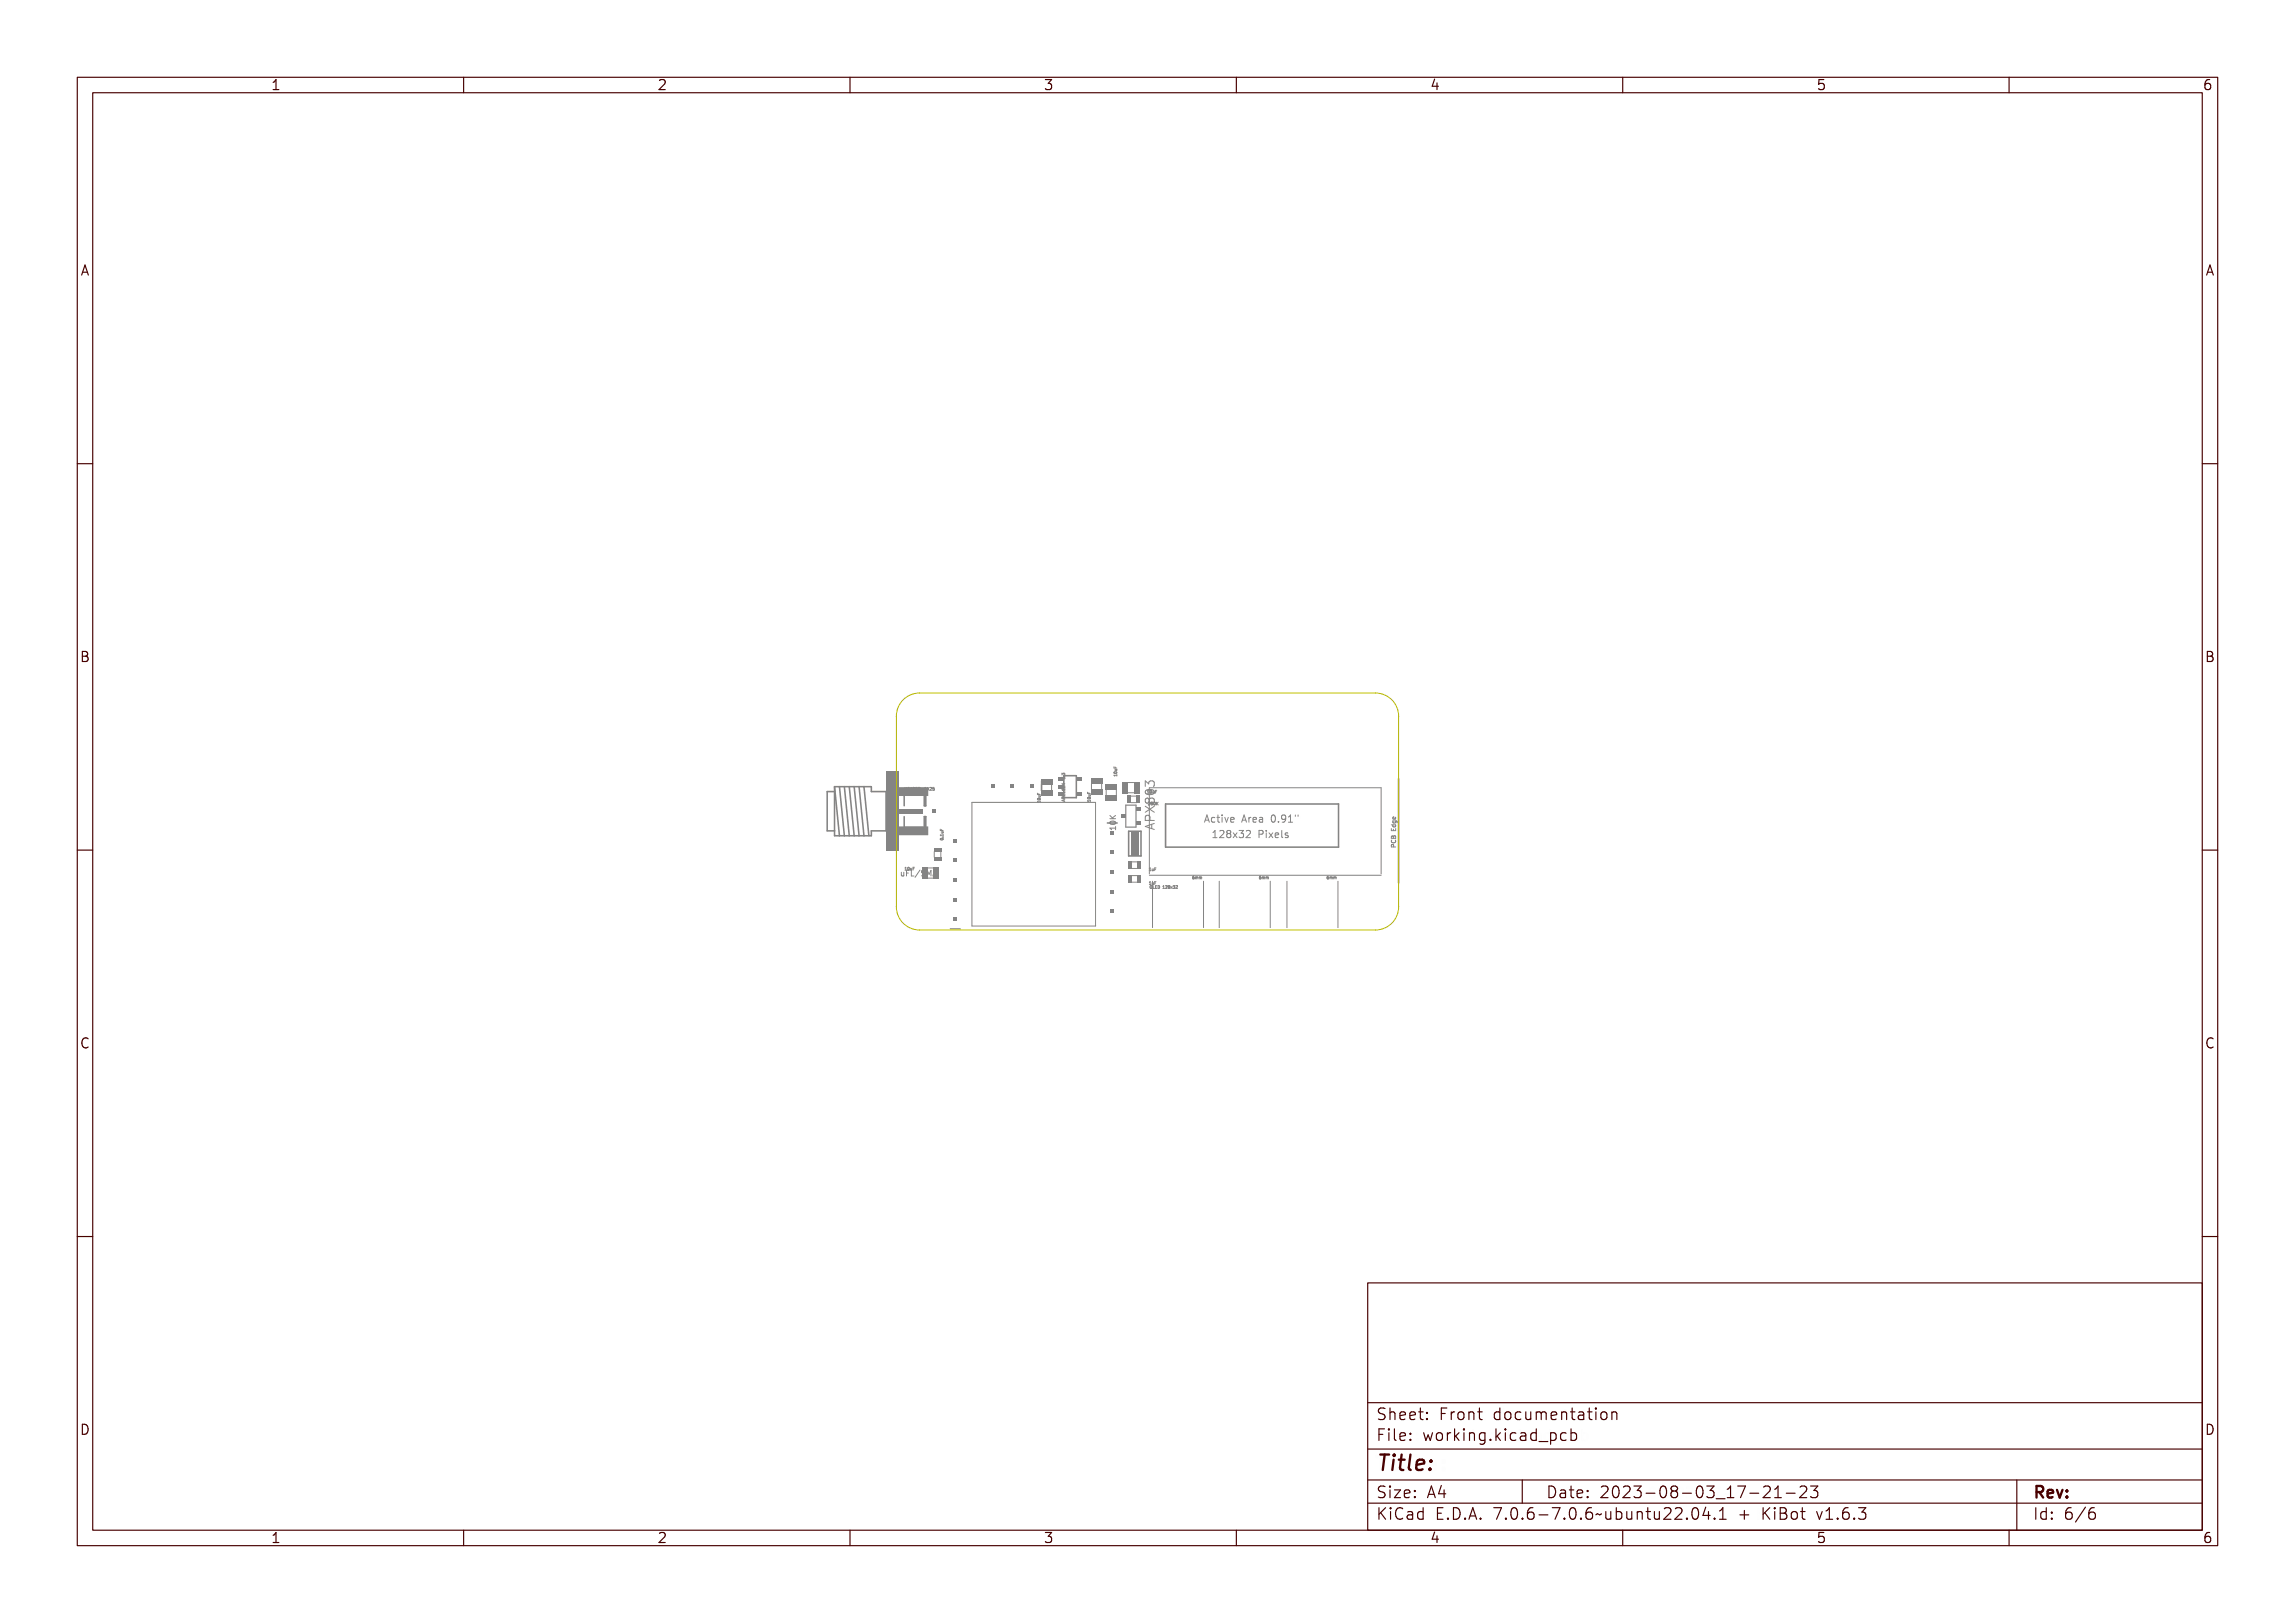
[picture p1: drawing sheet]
<svg xmlns="http://www.w3.org/2000/svg" width="297mm" height="210mm" viewBox="0 0 297 210" stroke-linecap="round" stroke-linejoin="round" font-family="sans-serif">
<defs><g id="words">
<text font-size="2.7" fill="#480000" x="178" y="190.3">Title:</text>
<g font-size="2" fill="#480000">
<text x="178" y="183.7">Sheet: Front documentation</text>
<text x="178" y="186.5">File: working.kicad_pcb</text>
<text x="178" y="193.9">Size: A4</text>
<text x="178" y="196.6">KiCad E.D.A. 7.0.6-7.0.6~ubuntu22.04.1 + KiBot v1.6.3</text>
<text x="200" y="193.9">Date: 2023-08-03_17-21-23</text>
<text x="263" y="196.6">Id: 6/6</text>
<text x="263" y="193.9">Rev:</text>
</g>
<g font-size="1.7" fill="#480000">
<text x="35" y="11.7">1</text>
<text x="85" y="11.7">2</text>
<text x="135" y="11.7">3</text>
<text x="185" y="11.7">4</text>
<text x="235" y="11.7">5</text>
<text x="285" y="11.7">6</text>
<text x="10.5" y="35.7">A</text>
<text x="285.5" y="35.7">A</text>
<text x="10.5" y="85.6">B</text>
<text x="285.5" y="85.6">B</text>
<text x="10.5" y="135.7">C</text>
<text x="285.5" y="135.7">C</text>
<text x="10.5" y="185.6">D</text>
<text x="285.5" y="185.6">D</text>
<text x="35" y="199.7">1</text>
<text x="85" y="199.7">2</text>
<text x="135" y="199.7">3</text>
<text x="185" y="199.7">4</text>
<text x="235" y="199.7">5</text>
<text x="285" y="199.7">6</text>
</g>
<g font-size="1.2" fill="#848484">
<text x="155.7" y="106.5">Active Area 0.91&quot;</text>
<text x="156.7" y="108.5">128x32 Pixels</text>
</g>
<text font-size="1" fill="#848484" x="117.2" y="113.3">uFL/SMA</text>
<g font-size=".5" fill="#848484">
<text x="144.6" y="100.5" transform="rotate(-90 144.6 100.5)">10uF</text>
<text x="117" y="102.3">HEADER-1X25</text>
<text x="134.7" y="104" transform="rotate(-90 134.7 104)">10uF</text>
<text x="141.1" y="103.8" transform="rotate(-90 141.1 103.8)">10uF</text>
<text x="148.4" y="102.7">10uF</text>
<text x="148.5" y="104.2">390K</text>
<text x="117.2" y="112.6">10uF</text>
<text x="148.6" y="112.7">1uF</text>
<text x="154.7" y="113.7">6mm</text>
<text x="163.4" y="113.7">6mm</text>
<text x="172.1" y="113.7">6mm</text>
<text x="148.6" y="114.5">1uF</text>
<text x="148.7" y="115">OLED 128x32</text>
</g>
</g></defs>
<g fill="none" stroke="#848484" stroke-width=".13">
<path d="M144.2 99.2v.2M144.2 99.4l.1 .1h.1v-.1v.1l.2 .1h-.4zM144.3 99.7h.3v.2h-.3l.2-.1zM116.6 112.9l.1 .4h.3M117 112.9v.4M117.1 101.9v.2h.1l.1-.2v.4l-.1-.2h-.1v.2zM117.3 112.2h.1l.1 .4h-.2l.1-.3zM117.3 112.8h.1v.4l.1 .1 .1-.1v-.4h.1v.5l-.1-.1a.17 .17 0 0 1-.2 .1 .17 .17 0 0 1-.1-.2zM117.4 101.9h.2l-.2 .1v.1h.2h-.2v.2h.2h-.2zM117.6 112.2a.16 .16 0 0 1 .2 .2 .16 .16 0 0 1-.2 .1zM117.7 112.3v.2zM117.7 101.9l.2 .4-.1-.1-.2 .1z"/>
<path d="M117.7 102l.1 .2h-.1zM117.9 112.3l.1 .2 .1-.2v.3h-.2zM117.9 112.6h.4v.1h-.3v.2h.3v.1h-.3v.3h-.1zM117.9 101.9a.18 .18 0 0 1 .3 .2 .18 .18 0 0 1-.3 .2zM118 102a.14 .14 0 0 1 .1 .1 .14 .14 0 0 1-.1 .2zM118.2 112.2h.2l-.2 .1v.1h.2h-.2v.2zM118.2 101.9h.2l-.1 .1v.1h.1h-.1v.2h.1h-.2zM118.5 112.6h.1v.6h.3v.1h-.4zM118.5 101.9l.2 .1v.1l.1 .2-.2-.2-.1 .2zM118.6 102l.1 .1h-.1zM118.9 102.1l.1 .1zM119.1 102l.1-.1 .1 .4h-.2l.1-.3z"/>
<path d="M119.4 101.9l.1 .2 .1-.2-.1 .2 .1 .2-.1-.2-.1 .2 .1-.2zM119.4 112.6h.1l-.4 .8h-.1zM119.7 102a.16 .16 0 0 1 .2 .1 .16 .16 0 0 1-.2 .2h.2h-.2l.1-.3zM119.7 112.7l.2-.1h.2l-.1 .1a.14 .14 0 0 0-.2 0 .14 .14 0 0 0 .1 .2 .22 .22 0 0 1 .1 .4 .22 .22 0 0 1-.3-.1 .17 .17 0 0 0 .2 0 .17 .17 0 0 0 .1-.2 .17 .17 0 0 0-.3 0l-.1-.2zM120 101.9h.2l-.2 .2a.12 .12 0 0 1 .2 0 .12 .12 0 0 1-.1 .2 .12 .12 0 0 1-.1-.1h.1l-.1-.1zM120.2 112.6h.1l.2 .4 .1-.4h.1v.7h-.1v-.6l-.1 .4-.2-.4v.6h-.1zM120.4 101.9h.1l.1 .1-.3 .3h.3M120.9 101.9h-.2v.2l.2-.1v.2h-.2M121 112.6h.1l.2 .7h-.1v-.2h-.3v.2h-.1zM121 112.7l.1 .4h-.2zM121.7 107.3v.2h.4M121.7 108.5v.1"/>
<path d="M121.7 108.6h.1M121.7 108.5a.17 .17 0 0 1 .2-.1 .17 .17 0 0 1 .1 .2h-.3M121.7 108.5h.1M121.7 108l.4-.1v.2h-.3zM121.7 107.3l.1 .2h.1v-.1v.1l.2 .1h-.4zM121.8 108.6a.17 .17 0 0 1 .2-.1 .17 .17 0 0 1 .1 .2h-.3zM121.8 108.6h.3l-.2 .1zM121.8 107.6h.3M121.8 107.7h.3v.1l-.3 .1 .3-.1zM121.9 107.3v.2M122 107.6v.1M122 108.3l.1 .1z"/>
<path d="M122 107.7v.1h-.2M122.1 108.3h.1M122.1 107.9v.3M122.1 108.3h-.1M122.1 108.1h-.4l.1 .1M125.8 103.8h16v16h-16zM134.3 102.6v.2M134.3 103.8l.4-.1v.2l-.3-.1-.1 .1zM134.3 102.8l.1 .2h.1v-.2v.2h.2h-.4zM134.3 103.5a.17 .17 0 0 1 .2-.1 .17 .17 0 0 1 .1 .2h-.2zM134.4 103.5h.2l-.2 .1zM134.4 103.1h.3v.2h-.3l.2-.1z"/>
<path d="M137.4 100.3v-.2l.2 .1v-.1h.2v.2M137.4 100.8v-.2l.2 .1v-.1h.2v.2M137.4 101.6h.4M137.4 101.4l.2 .2M137.5 103.6l.3-.1v.1v.2zM137.5 102.7l.3-.1v.2h-.3zM137.5 102.4l.3-.1v.2h-.3zM137.5 101.7l.1 .2 .2-.2-.1 .2 .1 .1h-.3l.1-.1zM137.5 103l.1-.1 .2 .2v-.2v.2l-.2-.1-.1 .1zM137.5 102.1h.1l.2 .1v-.1v.2l-.2-.2-.1 .2zM137.5 101.2h.3v.2l-.1-.2v.1l-.1-.1-.1 .2zM137.5 100.6h.3v.2l-.1-.2v.2l-.1-.1-.1 .1z"/>
<path d="M137.5 103.2h.1l.1 .2h.1h-.3zM137.5 103.6h.2v.1zM137.5 103.3h.1l.1 .1h-.2zM137.6 103.3v-.1h-.1l-.1 .1h.4M137.7 100.9v.3M137.7 101.5v.1zM137.7 103.5v.2M137.8 101h.1M137.8 100.4h.1M137.8 103.5l-.4 .1 .4 .1M137.8 101.7v.3l-.3-.3-.1 .1 .1 .1M137.8 102.8v.2l-.3-.2-.1 .1 .1 .1"/>
<path d="M137.8 102.1v.2M137.8 102.4v.2M137.8 102.5h-.4l.1 .1M137.8 102.2h-.4l.1 .1M137.8 101.4l-.2 .1M140.7 102.5v.2M140.8 103.6h.3v.2l-.3-.1v.1zM140.8 102.7v.1h.1l.1-.1v.1l.1 .1h-.3zM140.8 103.3a.17 .17 0 0 1 .2 0 .17 .17 0 0 1 .1 .2h-.3zM140.8 103.4h.3l-.2 .1zM140.9 103h.2v.2h-.2l.2-.1zM143.6 105.9h.8"/>
<path d="M143.6 105.5l.5 .4M143.7 106.3a.35 .35 0 0 1 .4-.1 .35 .35 0 0 1 .2 .4 .36 .36 0 0 1-.4 .1 .36 .36 0 0 1-.2-.3zM143.8 107.2h.6v-.2h.1v.4h-.1v-.1h-.6l.1 .1h-.1zM143.8 105.8l.2 .3 .5-.3v.1l-.4 .2 .4 .1v.1h-.7v-.1h.3l-.3-.3zM143.8 106.6a.32 .32 0 0 1 .6 .1 .32 .32 0 0 1-.6-.1zM143.8 106.5l.3-.1a.29 .29 0 0 1 .4 .3 .41 .41 0 0 1-.4 .2 .41 .41 0 0 1-.4-.2zM144.2 100.3h.4v.2l-.3-.1-.1 .1zM144.2 100a.17 .17 0 0 1 .2 0 .17 .17 0 0 1 .1 .2h-.2zM144.3 100.1h.2h-.2zM144.4 106.9v.5M144.4 107.2h-.8l.2 .2M144.4 105.5l-.5 .3"/>
<path d="M148.2 101.8v-.8l.5 .4 .1-.3h.5l.1 .2v.3l-.1 .2M148.2 104.3l1.2 .8M148.3 102.3l-.1 .1 .1 .3M148.4 106.9l1.1-.3v.2h-.3v.4l.3 .1v.2l-1.1-.4zM148.4 104.7l.5 .4 .6-.4v.2l-.5 .3 .5 .3v.1l-.6-.4-.5 .4v-.2l.4-.2-.4-.3zM148.4 102.3h.2v.4h-.1v-.3zM148.5 104l.3-.1 .1 .2a.33 .33 0 0 1 .5-.1 .33 .33 0 0 1 0 .5 .33 .33 0 0 1-.5-.1 .32 .32 0 0 1-.5 .1 .32 .32 0 0 1 .1-.5zM148.5 102.1l.3-.1 .1 .2a.35 .35 0 0 1 .5-.1 .35 .35 0 0 1 .1 .5v.1h-.2a.27 .27 0 0 0 .1-.4 .27 .27 0 0 0-.4 0v.2h-.1a.22 .22 0 0 0-.1-.3 .22 .22 0 0 0-.3 0 .22 .22 0 0 0 0 .3l.1 .2h-.2v-.3zM148.5 105.8a.38 .38 0 0 1 .5 0 .38 .38 0 0 1 .1 .5h.4v.1h-1.1zM148.5 103a.71 .71 0 0 1 1.1 .3 .66 .66 0 0 1-.6 .4 .66 .66 0 0 1-.6-.4zM148.5 103.2l.5-.1a.36 .36 0 0 1 .4 .2 .62 .62 0 0 1-.9 0zM148.5 107l.6-.1v.3z"/>
<path d="M148.6 103.9h.2l-.1 .3h-.2l.2-.1-.1-.1 .1-.1zM148.6 105.9h.3v.4h-.4zM148.7 112.4h.1l.1 .3h-.2l.1-.3zM148.7 114.2l.1-.1 .1 .4h-.2l.1-.3zM148.7 103.5l-.2-.2-.2 .1-.1 .3 .2 .2M148.7 103.5l.1-.2h.4l.2 .2v.2M148.7 103.5v.2M148.8 102.3a.16 .16 0 0 1 .1 .2 .16 .16 0 0 1-.2 .1zM148.8 102.4h.1l-.1 .2zM148.8 114.7a.16 .16 0 0 1 .2 .1 .16 .16 0 0 1-.2 .2zM148.8 106.2v-.6l-.2-.1h-.3l-.1 .2v.5h1.2M148.9 114.7v.1v.2z"/>
<path d="M148.9 103.9a.17 .17 0 0 1 .2 .1 .17 .17 0 0 1-.2 .2l.1-.1a.12 .12 0 0 1-.2-.1 .12 .12 0 0 1 .1-.1zM149 112.4l.1 .3 .1-.3v.3h-.2zM149 114.2l.1 .3 .1-.3v.3h-.2zM149 102.4l.1 .2 .1-.2v.3h-.2zM149 106.7v.5M149.1 114.7v.3h.2h-.2zM149.2 103.9a.16 .16 0 0 1 .2 .1 .16 .16 0 0 1-.2 .2zM149.2 103.9l.1 .1-.1 .2zM149.3 112.4h.2h-.2v.1h.2h-.2v.2zM149.3 114.1h.2l-.2 .1v.1h.2h-.2v.2zM149.3 102.3h.2l-.1 .1v.1h.1h-.1v.2zM149.4 114.7h.2h-.2v.1h.2h-.2v.2h.2h-.2z"/>
<path d="M149.4 106.5l-1.2 .4 1.2 .4M149.4 104.3l-1.2 .8M149.4 103.9l.1 .1 .2-.1-.2 .1 .2 .2-.2-.2-.1 .2zM149.5 102.3h.2M149.6 114.7a.18 .18 0 0 1 .3 .1 .18 .18 0 0 1-.3 .2zM149.7 114.7a.14 .14 0 0 1 .1 .1 .14 .14 0 0 1-.1 .2zM149.7 103.9l.2 .3M149.9 103.8l-.2 .2M150.3 114.7h.1l.1 .3h-.2v-.3zM150.5 114.7a.16 .16 0 0 1 .2 .1 .16 .16 0 0 1-.1 .2h.1h-.2l.2-.3zM150.8 114.7h.2a.2 .2 0 0 1-.2 .3zM151.1 114.7l.1 .1 .1-.1-.1 .2 .1 .1-.1-.1-.1 .1 .1-.1z"/>
<path d="M151.4 114.7h.2l-.1 .3h-.1l.2-.1-.1-.1 .1-.1zM151.7 114.7a.16 .16 0 0 1 .2 .1 .16 .16 0 0 1-.2 .2h.2h-.2l.2-.3zM152.2 114.6h.1M152.2 114.6h.1l.1 .1-.2 .3h.2M154.3 113.5h.2v.2h-.1zM154.4 113.5l-.1 .1M154.5 113.4l-.2 .1M154.8 113.4h.2l-.1 .1a.11 .11 0 0 1 .1 .1 .11 .11 0 0 1-.1 .1 .11 .11 0 0 1-.1-.1zM155.1 113.4l.2 .1v.2l-.1-.2v.2l-.1-.2v.2zM155.4 113.4l.2 .1v.2l-.1-.2v.2l-.1-.2v.2zM156 105.6h.2l.3 .9h-.2v-.2h-.3l-.1 .2h-.1zM156.1 105.7l.1 .5h-.2z"/>
<path d="M156.7 105.9l.3-.1 .1 .1v.1a.25 .25 0 0 0-.3 0 .25 .25 0 0 0 0 .3 .25 .25 0 0 0 .3 .1v.1a.36 .36 0 0 1-.4-.1 .36 .36 0 0 1 0-.5zM156.9 107.6h.3v.8h.2v.1h-.5v-.1h.2v-.7l-.2 .1zM157.5 105.6h.1v.2h.3v.1h-.3v.4l.3 .1v.1h-.3l-.1-.1v-.5h-.2v-.1h.2zM157.6 107.6a.33 .33 0 0 1 .5 .1 .33 .33 0 0 1-.2 .5l-.2 .2h.4v.1h-.5l.2-.3a.25 .25 0 0 0 .2-.3 .25 .25 0 0 0-.2-.2l-.2 .1zM158.1 105.8h.3v.6h.3v.1h-.6v-.1h.2v-.5h-.2zM158.3 105.6h.1v.1h-.1zM158.4 107.6a.26 .26 0 0 1 .4 0 .26 .26 0 0 1-.1 .4 .26 .26 0 0 1 .1 .4 .26 .26 0 0 1-.4 0 .26 .26 0 0 1 .1-.4l-.2-.1zM158.8 105.8h.1l.2 .6 .2-.6h.1l-.2 .7h-.2zM159.1 107.8h.1l.2 .3 .1-.3h.2l-.3 .4 .3 .3h-.1l-.2-.3-.2 .3h-.2l.3-.3zM159.6 105.9l.1-.1a.3 .3 0 0 1 .4 .1 .3 .3 0 0 1 .1 .3h-.5a.26 .26 0 0 0 .1 .2 .26 .26 0 0 0 .3 0 .31 .31 0 0 1-.3 .1 .31 .31 0 0 1-.2-.3zM159.7 106l.2-.1 .1 .2h-.3zM159.8 107.6a.27 .27 0 0 1 .5 0 .27 .27 0 0 1-.1 .4 .29 .29 0 0 1 .1 .5 .29 .29 0 0 1-.4 0l-.1-.1a.22 .22 0 0 0 .3 0 .22 .22 0 0 0 .1-.3h-.2v-.1h.1a.18 .18 0 0 0 .1-.3 .18 .18 0 0 0-.3 0h-.1z"/>
<path d="M160.6 107.6a.33 .33 0 0 1 .5 .1 .33 .33 0 0 1-.2 .5l-.2 .2h.4v.1h-.5l.2-.3a.25 .25 0 0 0 .2-.3 .25 .25 0 0 0-.2-.2l-.2 .1zM161.3 105.6h.1l.3 .9h-.1l-.1-.2h-.3l-.1 .2h-.1zM161.4 105.7l.1 .5h-.3zM162 105.8h.1v.2v-.1a.18 .18 0 0 1 .2-.1 .18 .18 0 0 1 .1 .2 .22 .22 0 0 0-.2-.1 .22 .22 0 0 0-.1 .3v.3h-.1zM162.1 107.6a.46 .46 0 0 1 .6 .2v.1a.31 .31 0 0 1-.5 .2v.4h-.1zM162.2 107.7h.2a.17 .17 0 0 1 .2 .2 .17 .17 0 0 1-.2 .1h-.2zM162.6 105.9l.1-.1a.3 .3 0 0 1 .4 .1 .3 .3 0 0 1 .1 .3h-.5a.26 .26 0 0 0 .1 .2 .26 .26 0 0 0 .3 0 .31 .31 0 0 1-.3 .1 .31 .31 0 0 1-.2-.3zM162.7 106l.2-.1 .1 .2h-.3zM162.9 107.8h.3v.6h.2v.1h-.6v-.1h.3v-.5h-.2zM163 113.5v.2h.2v-.2M163 113.5v.1M163.1 107.6h.1v.1h-.1z"/>
<path d="M163.2 113.4l-.2 .1M163.2 113.5h-.2M163.2 113.5h.1M163.4 105.9l.1-.1a.27 .27 0 0 1 .4 .3v.4h-.1v-.1a.24 .24 0 0 1-.3 .1 .24 .24 0 0 1-.2-.3 .24 .24 0 0 1 .3-.1h.2a.22 .22 0 0 0-.2-.2 .22 .22 0 0 0-.2 .1zM163.5 113.4h.1l-.1 .1a.11 .11 0 0 1 .1 .1 .11 .11 0 0 1 0 .1 .11 .11 0 0 1-.2-.1zM163.5 106.2h.3a.19 .19 0 0 1-.1 .2 .19 .19 0 0 1-.3 0zM163.6 107.8h.1l.2 .3 .1-.3h.2l-.3 .4 .3 .3h-.1l-.2-.3-.2 .3h-.2l.3-.3zM163.7 113.4l.2 .1v.2v-.2l-.1 .2v-.2l-.1 .2zM164 113.4l.2 .1v.2v-.2l-.1 .2v-.2l-.1 .2zM164.4 107.9l.1-.1a.3 .3 0 0 1 .3 .1 .3 .3 0 0 1 .1 .3h-.5a.26 .26 0 0 0 .2 .2 .26 .26 0 0 0 .3 0 .31 .31 0 0 1-.4 .1 .31 .31 0 0 1-.2-.3zM164.5 108l.2-.1 .1 .2h-.4zM164.9 105.7a.26 .26 0 0 1 .4 0l.1 .4a.36 .36 0 0 1-.3 .4l-.2-.1-.1-.1z"/>
<path d="M165 105.7h.1a.5 .5 0 0 1 0 .7l-.2-.2zM165.1 107.6h.3v.7l.2 .1v.1l-.3-.1v-.8h-.2zM165.8 106.3h.1v.2h-.1zM165.9 107.9l.3-.1 .1 .1a.16 .16 0 0 0-.2 0 .16 .16 0 0 0-.1 .2 .24 .24 0 0 1 .3 .1 .24 .24 0 0 1-.2 .3h-.2v-.1a.16 .16 0 0 0 .2 0 .16 .16 0 0 0 .1-.2 .26 .26 0 0 1-.3-.1 .26 .26 0 0 1 0-.2zM166.4 105.7a.3 .3 0 0 1 .3-.1 .3 .3 0 0 1 .2 .2 .43 .43 0 0 1 0 .5 .43 .43 0 0 1-.4 .2l-.1-.1a.27 .27 0 0 0 .3 0 .27 .27 0 0 0 .1-.3 .29 .29 0 0 1-.5 0 .29 .29 0 0 1 .1-.4zM167.1 105.6h.4v.8h.1v.1h-.5v-.1h.2v-.7l-.2 .1zM167.9 105.6h.1v.3h-.1zM168.2 105.6h.1v.3h-.1zM171.8 113.5l-.1 .1M171.8 113.5h.1M171.9 113.4l-.1 .1v.2h.1v-.2M171.9 113.5h.1"/>
<path d="M172.2 113.4h.2l-.1 .1a.11 .11 0 0 1 .1 .1 .11 .11 0 0 1-.1 .1 .11 .11 0 0 1-.1-.1zM172.5 113.4l.2 .1v.2l-.1-.2v.2l-.1-.2v.2zM172.8 113.4l.2 .1v.2l-.1-.2v.2l-.1-.2v.2zM180.1 107.2v.3h.5v-.3M180.1 106.7h.5M180.1 108.2h.1l.1 .1 .2-.2 .1 .2v.2h-.5zM180.1 108.7a.25 .25 0 0 0 .2 .4 .25 .25 0 0 0 .3-.4M180.1 107.1h.6l-.1 .1a.18 .18 0 0 1-.1 .3 .18 .18 0 0 1-.2-.3zM180.1 107.6l.1 .2h.2v-.2v.2h.2l.1-.2v.3h-.6zM180.2 108.9a.19 .19 0 0 0 .2 .3 .19 .19 0 0 0 .2-.3h.1a.26 .26 0 0 1-.3 .4 .26 .26 0 0 1-.2-.4zM180.2 108.5h.1l.1 .1 .2-.1 .1 .3h-.6zM180.2 109.4h.2l.1 .2h.2v.1h-.6z"/>
<path d="M180.2 108.6h.1l.1 .1h-.2zM180.2 109.4h.2v.2h-.2zM180.2 106.2h.5l.1 .1v.2M180.3 106.2l-.1 .2 .2 .1 .2-.1v-.2M180.3 106.7l-.1 .2 .2 .1 .2-.1v-.2M180.3 106.7h.4a.15 .15 0 0 1 .2 .1 .15 .15 0 0 1-.1 .2v-.2l-.2-.1a.17 .17 0 0 1-.1 .3 .18 .18 0 0 1-.2-.3zM180.3 106.3l.2-.1v.3l.1-.1v-.2a.21 .21 0 0 1 0 .3 .21 .21 0 0 1-.2 0 .21 .21 0 0 1-.1-.2zM180.3 107.3v.2M180.3 108.3v.2M180.3 107.3a.15 .15 0 0 1 .2-.1 .15 .15 0 0 1 .1 .2h-.2zM180.4 109.6l-.1-.3h-.2v.3h.5M180.4 106.3v.2l-.1-.1z"/>
<path d="M180.4 106.8h.2a.13 .13 0 0 1-.1 .1 .13 .13 0 0 1-.1-.1zM180.5 108.5h.1v.2h-.2zM180.6 105.7l-.1 .3h-.2v-.3h.1v.3"/>
<circle cx="117.7" cy="112.4" r=".03"/>
<circle cx="121.9" cy="108.6" r=".03"/>
<circle cx="134.5" cy="103.5" r=".03"/>
<circle cx="141" cy="103.4" r=".03"/>
<circle cx="144.1" cy="106.7" r=".06"/>
<circle cx="144.4" cy="100.1" r=".03"/>
<circle cx="148.7" cy="104.2" r=".19"/>
<circle cx="148.8" cy="102.5" r=".03"/>
<circle cx="148.9" cy="104" r=".08"/>
<circle cx="149" cy="103.3" r=".1"/>
<circle cx="149.2" cy="104.2" r=".22"/>
<circle cx="149.2" cy="104" r=".03"/>
<circle cx="150.9" cy="114.9" r=".07"/>
<circle cx="150.9" cy="114.7" r=".06"/>
<circle cx="154.9" cy="113.6" r=".08"/>
<circle cx="158.6" cy="107.8" r=".16"/>
<circle cx="158.6" cy="108.3" r=".18"/>
<circle cx="163.5" cy="113.6" r=".08"/>
<circle cx="165.1" cy="106" r=".08"/>
<circle cx="166.6" cy="105.9" r=".2"/>
<circle cx="172.3" cy="113.6" r=".08"/>
</g>
<g fill="none" stroke="#848484" stroke-width=".2">
<path d="M108 102.4h-1v5.1h1M108 101.8h4.8v.6h1.9v5.1h-1.9v.6h-4.8zM108 101.8l.6 6.3M108.6 101.8l.7 6.3M109.3 101.8l.6 6.3M109.9 101.8l.6 6.3M110.5 101.8l.7 6.3M111.2 101.8l.6 6.3M111.8 101.8l.6 6.3M117 105.7v1.4h2.8v-1.4h-.2v1.4M119.6 102.9v1.4h.2v-1.4h-2.8v1.4M119.7 103v1.3"/>
<path d="M119.7 105.7v1.3"/>
</g>
<g fill="#848484">
<path d="M116.3 104.6h3.1v.7h-3.1z" fill-rule="evenodd"/>
<path d="M114.7 99.8h1.6v10.3h-1.6z" fill-rule="evenodd"/>
<path d="M114.7 101.9h5.4v1.1h-3.8v3.9h3.8v1.2h-5.4z" fill-rule="evenodd"/>
</g>
<path d="M123 120.2h1.3" fill="none" stroke="#848484" stroke-width=".2"/>
<g fill="#848484">
<path d="M123.4 118.7h.5v.5h-.5z" fill-rule="evenodd"/>
<path d="M123.4 116.1h.5v.6h-.5z" fill-rule="evenodd"/>
<path d="M123.4 113.6h.5v.5h-.5z" fill-rule="evenodd"/>
<path d="M123.4 111.1h.5v.5h-.5z" fill-rule="evenodd"/>
<path d="M123.4 108.5h.5v.5h-.5z" fill-rule="evenodd"/>
</g>
<path d="M145.7 104.2h1.3v2.8h-1.3z" fill="none" stroke="#848484" stroke-width=".15"/>
<g fill="#848484">
<path d="M147.1 106.3h.5v.5h-.5z" fill-rule="evenodd"/>
<path d="M145.1 105.4h.5v.4h-.5z" fill-rule="evenodd"/>
<path d="M147.1 104.4h.5v.5h-.5z" fill-rule="evenodd"/>
</g>
<path d="M146.4 103h.7M146.4 103.9h.7M149.2 114v6M155.7 114v6" fill="none" stroke="#848484" stroke-width=".13"/>
<g fill="#848484">
<path d="M145.9 103h.5v.9h-.5z" fill-rule="evenodd"/>
<path d="M147.1 103h.5v.9h-.5z" fill-rule="evenodd"/>
</g>
<path d="M143.2 102.2v.7M144.5 102.2v.7" fill="none" stroke="#848484" stroke-width=".13"/>
<g fill="#848484">
<path d="M143.1 102.9h1.4v.7h-1.4z" fill-rule="evenodd"/>
<path d="M143.1 101.4h1.4v.8h-1.4z" fill-rule="evenodd"/>
</g>
<path d="M143.3 106.5h1.3" fill="none" stroke="#848484" stroke-width=".2"/>
<g fill="#848484">
<path d="M143.7 107.5h.5v.5h-.5z" fill-rule="evenodd"/>
<path d="M143.7 110h.5v.6h-.5z" fill-rule="evenodd"/>
<path d="M143.7 112.6h.5v.5h-.5z" fill-rule="evenodd"/>
<path d="M143.7 115.1h.5v.5h-.5z" fill-rule="evenodd"/>
<path d="M143.7 117.7h.5v.5h-.5z" fill-rule="evenodd"/>
</g>
<path d="M146.5 111.5h.7M146.5 112.4h.7" fill="none" stroke="#848484" stroke-width=".13"/>
<g fill="#848484">
<path d="M146 111.5h.5v.9h-.5z" fill-rule="evenodd"/>
<path d="M147.2 111.5h.5v.9h-.5z" fill-rule="evenodd"/>
</g>
<path d="M141.2 101.4v.8M142.6 101.4v.8" fill="none" stroke="#848484" stroke-width=".13"/>
<g fill="#848484">
<path d="M141.2 100.7h1.4v.7h-1.4z" fill-rule="evenodd"/>
<path d="M141.2 102.1h1.4v.8h-1.4z" fill-rule="evenodd"/>
<path d="M120.6 104.7h.5v.5h-.5z" fill-rule="evenodd"/>
</g>
<path d="M146.1 107.6h1.6v3.2h-1.6z" fill="none" stroke="#848484" stroke-width=".2"/>
<path d="M146.4 107.6h1v3.1h-1z" fill-rule="evenodd" fill="#848484"/>
<path d="M134.8 101.6v.7M136.1 101.5v.8" fill="none" stroke="#848484" stroke-width=".13"/>
<g fill="#848484">
<path d="M134.7 100.8h1.5v.8h-1.5z" fill-rule="evenodd"/>
<path d="M134.7 102.3h1.5v.7h-1.5z" fill-rule="evenodd"/>
</g>
<path d="M166.5 114v6M173.1 114v6" fill="none" stroke="#848484" stroke-width=".13"/>
<path d="M134.8 101v1.3" fill="none" stroke="#848484" stroke-width=".2"/>
<g fill="#848484">
<path d="M133.3 101.4h.5v.5h-.5z" fill-rule="evenodd"/>
<path d="M130.7 101.4h.5v.5h-.5z" fill-rule="evenodd"/>
<path d="M128.2 101.4h.5v.5h-.5z" fill-rule="evenodd"/>
</g>
<path d="M146.5 113.3h.7M146.5 114.1h.7" fill="none" stroke="#848484" stroke-width=".13"/>
<g fill="#848484">
<path d="M146 113.2h.5v1h-.5z" fill-rule="evenodd"/>
<path d="M147.2 113.2h.5v1h-.5z" fill-rule="evenodd"/>
</g>
<path d="M146 101.3h.7M146 102.6h.7" fill="none" stroke="#848484" stroke-width=".13"/>
<g fill="#848484">
<path d="M145.3 101.2h.7v1.4h-.7z" fill-rule="evenodd"/>
<path d="M146.7 101.2h.8v1.4h-.8z" fill-rule="evenodd"/>
<path d="M120.8 112.2h.7v1.5h-.7z" fill-rule="evenodd"/>
<path d="M119.3 112.2h.8v1.5h-.8z" fill-rule="evenodd"/>
</g>
<path d="M148.7 113.1v-11.2h30v11.2M148.7 113.3h30M157.8 114v6M164.4 114v6" fill="none" stroke="#848484" stroke-width=".13"/>
<path d="M137.7 100.4h1.6v2.8h-1.6zM150.8 104h22.4v5.6h-22.4zM181 100.8v13.5" fill="none" stroke="#848484" stroke-width=".2"/>
<g fill="#848484">
<path d="M139.3 100.6h.7v.5h-.7z" fill-rule="evenodd"/>
<path d="M137 100.6h.6v.5h-.6z" fill-rule="evenodd"/>
<path d="M137 101.5h.6v.5h-.6z" fill-rule="evenodd"/>
<path d="M139.3 102.5h.7v.5h-.7z" fill-rule="evenodd"/>
<path d="M137 102.5h.6v.5h-.6z" fill-rule="evenodd"/>
</g>
<path d="M120.9 110.2v.7M121.8 110.2v.7" fill="none" stroke="#848484" stroke-width=".13"/>
<g fill="#848484">
<path d="M120.9 110.9h.9v.5h-.9z" fill-rule="evenodd"/>
<path d="M120.9 109.7h.9v.5h-.9z" fill-rule="evenodd"/>
</g>
<path d="M117.1 90.3l.6-.3 .6-.2 .7-.1h59a3 3 0 0 1 3 3v24.6a3 3 0 0 1-3 3h-59a3 3 0 0 1-3-3v-24.6a2.99 2.99 0 0 1 1.1-2.4z" fill="none" stroke="#c2c200" stroke-width=".13"/>
<g fill="none" stroke="#480000" stroke-width=".15">
<path d="M10 10h277v190h-277zM12 12h273v186h-273zM60 10v2M110 10v2M160 10v2M210 10v2M260 10v2M10 60h2M285 60h2M10 110h2M285 110h2M10 160h2"/>
<path d="M285 160h2M177 166h108v32h-108zM60 198v2M110 198v2M160 198v2M177 181.5h108M177 187.5h108M177 191.5h108M177 194.5h108M178.1 195.2h.2v.6l.6-.6h.3l-.6 .6 .6 .8h-.2l-.5-.7-.2 .2v.5h-.2zM178.2 185h.9v.2h-.7v.4h.6v.2h-.6v.7h-.2zM178.3 182.4l.5-.1h.2v.2a.34 .34 0 0 0-.4-.1 .34 .34 0 0 0-.2 .4 .62 .62 0 0 1 .6 .7 .71 .71 0 0 1-.8 .2v-.2a.4 .4 0 0 0 .4 .1 .4 .4 0 0 0 .3-.3l-.4-.2a.4 .4 0 0 1-.3-.3 .4 .4 0 0 1 .1-.4z"/>
<path d="M178.3 192.5l.5-.1h.2v.2a.34 .34 0 0 0-.4-.1 .34 .34 0 0 0-.2 .4 .62 .62 0 0 1 .6 .7 .71 .71 0 0 1-.8 .2v-.2a.4 .4 0 0 0 .4 .1 .4 .4 0 0 0 .3-.3l-.4-.2a.4 .4 0 0 1-.3-.3 .4 .4 0 0 1 .1-.4zM179.4 182.2h.2v.6a.35 .35 0 0 1 .4-.1 .35 .35 0 0 1 .2 .4v.6h-.2v-.8l-.2-.1a.28 .28 0 0 0-.2 .3v.6h-.2zM179.5 185.4h.4v.9h.4v.2h-.9v-.2h.3v-.8h-.2zM179.5 192.8h.4v.9h.4v.1h-.9v-.1h.3v-.8h-.2zM179.5 195.6h.4v.9h.4v.1h-.9v-.1h.3v-.8h-.2zM179.7 184.9h.2v.3h-.2zM179.7 192.3h.2v.3h-.2zM179.7 195.1h.2v.3h-.2zM180.6 184.9h.4v1.3l.1 .1h.3v.2a.4 .4 0 0 1-.5-.4v-1h-.3zM180.6 192.8h.8v.1l-.6 .8h.6v.1h-.8v-.1l.6-.8h-.6zM180.7 182.8a.49 .49 0 0 1 .6-.1 .49 .49 0 0 1 .2 .5h-.8a.42 .42 0 0 0 .3 .4 .42 .42 0 0 0 .4-.1v.2a.6 .6 0 0 1-.8-.1 .6 .6 0 0 1 .1-.8zM180.7 195.4l.3-.2h.2h.3v.2a.43 .43 0 0 0-.6 0 .43 .43 0 0 0-.2 .5 .43 .43 0 0 0 .2 .5 .43 .43 0 0 0 .6 0v.2a.62 .62 0 0 1-.7 0 .62 .62 0 0 1-.3-.7z"/>
<path d="M180.8 182.9l.2-.1a.27 .27 0 0 1 .3 .3h-.6zM181.8 195.6a.5 .5 0 0 1 .6-.1 .5 .5 0 0 1 .2 .5v.6h-.1v-.1a.38 .38 0 0 1-.5 .2 .38 .38 0 0 1-.2-.5 .38 .38 0 0 1 .4-.2h.3a.35 .35 0 0 0-.3-.4 .35 .35 0 0 0-.4 .2zM181.9 182.8a.49 .49 0 0 1 .6-.1 .49 .49 0 0 1 .2 .5h-.8a.42 .42 0 0 0 .3 .4 .42 .42 0 0 0 .5-.1v.2a.6 .6 0 0 1-.9-.1 .6 .6 0 0 1 .1-.8zM181.9 185.5a.49 .49 0 0 1 .6-.1 .49 .49 0 0 1 .2 .5h-.8a.42 .42 0 0 0 .3 .4 .42 .42 0 0 0 .5-.1v.2a.6 .6 0 0 1-.9-.1 .6 .6 0 0 1 .1-.8zM181.9 192.9a.49 .49 0 0 1 .6-.1 .49 .49 0 0 1 .2 .5h-.8a.42 .42 0 0 0 .3 .4 .42 .42 0 0 0 .5-.1v.2a.6 .6 0 0 1-.9-.1 .6 .6 0 0 1 .1-.8zM182 196.2l.5-.1a.31 .31 0 0 1-.2 .4 .31 .31 0 0 1-.4-.1zM182 182.9l.2-.1a.27 .27 0 0 1 .3 .3h-.6zM182 185.6l.2-.1a.27 .27 0 0 1 .3 .3h-.6zM182 193l.2-.1a.27 .27 0 0 1 .3 .3h-.6zM183 195.7l.4-.2 .2 .2v-.6h.2v1.5h-.2v-.1a.42 .42 0 0 1-.5 .1 .42 .42 0 0 1-.2-.5zM183.2 195.8a.23 .23 0 0 1 .4 0v.3a.33 .33 0 0 1-.2 .4 .48 .48 0 0 1-.2-.7zM183.2 182.3h.2v.4h.4v.1h-.4v.7l.1 .1h.3v.1a.41 .41 0 0 1-.6-.3v-.6h-.3v-.1h.3z"/>
<path d="M183.3 185.4h.2v.3h-.2zM183.3 186.2h.2v.3h-.2zM183.3 192.8h.2v.3h-.2zM183.3 193.6h.2v.2h-.2zM184.5 182.7h.2v.3h-.2zM184.5 183.5h.2v.2h-.2zM185.2 185.4h.2l.2 .8 .1-.5h.2l.2 .5 .1-.8h.2l-.2 1.1h-.2l-.2-.7-.2 .7h-.1zM185.4 195.2h.9v.2h-.7v.4h.6v.2h-.6v.5h.7v.1h-.9zM185.7 192.4h.2l.5 1.4h-.2l-.1-.3h-.5l-.1 .3h-.2zM185.8 192.6l.2 .7h-.4zM186.6 182.3h.9v.2h-.7v.4h.6v.2h-.6v.6h-.2zM186.7 185.5a.56 .56 0 0 1 .8 .2 .56 .56 0 0 1-.3 .7 .57 .57 0 0 1-.6-.2 .57 .57 0 0 1 .1-.7z"/>
<path d="M186.8 185.6a.26 .26 0 0 1 .3-.1 .26 .26 0 0 1 .2 .2v.2a.33 .33 0 0 1-.3 .4l-.2-.2zM186.9 196.4h.2v.2h-.2zM187.1 192.4h.2v.9h.2v.2h-.2v.3h-.2v-.3h-.6v-.2zM187.1 192.6v.7h-.4zM187.8 195.2a.76 .76 0 0 1 .9 .7 .76 .76 0 0 1-.9 .7zM188 195.4a.5 .5 0 0 1 .5 .2 .5 .5 0 0 1 0 .5 .39 .39 0 0 1-.5 .4zM188 182.7h.2v.2a.41 .41 0 0 1 .6-.2v.2a.37 .37 0 0 0-.5-.1 .37 .37 0 0 0-.1 .4v.5h-.2zM188 185.4h.2v.2a.41 .41 0 0 1 .6-.2v.2a.37 .37 0 0 0-.5-.1 .37 .37 0 0 0-.1 .4v.6h-.2zM189.1 184.9h.1v.9l.5-.4h.2l-.4 .4 .5 .7h-.2l-.4-.6-.2 .1v.5h-.1zM189.1 182.8a.56 .56 0 0 1 .8 .2 .56 .56 0 0 1-.3 .7 .57 .57 0 0 1-.6-.2 .57 .57 0 0 1 .1-.7zM189.2 182.9a.26 .26 0 0 1 .3-.1 .26 .26 0 0 1 .2 .2v.2a.33 .33 0 0 1-.3 .4l-.2-.2zM189.3 196.4h.3v.2h-.3z"/>
<path d="M190.2 182.7h.2v.1a.35 .35 0 0 1 .4-.1 .35 .35 0 0 1 .3 .4v.6h-.2v-.8l-.2-.1a.28 .28 0 0 0-.3 .3v.6h-.2zM190.3 185.4h.4v.9h.4v.2h-.9v-.2h.4v-.8h-.3zM190.5 195.2h.3l.4 1.4h-.2l-.1-.3h-.5l-.1 .3h-.2zM190.6 184.9h.1v.3h-.1zM190.6 195.4l.2 .7h-.4zM191.4 185.4h.2v.1a.35 .35 0 0 1 .4-.1 .35 .35 0 0 1 .3 .4v.7h-.2v-.9l-.2-.1a.28 .28 0 0 0-.3 .3v.7h-.2zM191.7 182.3h.1v.4h.4v.1h-.4v.7l.1 .1h.3v.1a.41 .41 0 0 1-.5-.3v-.6h-.3v-.1h.3zM191.7 196.4h.3v.2h-.3zM192.7 185.5l.3-.2 .3 .2v-.1h.2v1a.53 .53 0 0 1-.8 .4v-.2a.36 .36 0 0 0 .4 .1 .36 .36 0 0 0 .2-.4l-.2 .1a.51 .51 0 0 1-.5-.2 .51 .51 0 0 1 0-.5zM192.8 185.6a.25 .25 0 0 1 .3-.1 .25 .25 0 0 1 .2 .2v.2a.32 .32 0 0 1-.3 .4 .47 .47 0 0 1-.2-.7zM193.8 195.2h.9l-.5 1.4h-.2l.5-1.2h-.7zM193.9 182.8l.3-.2 .3 .2v-.6h.2v1.5h-.2v-.1a.42 .42 0 0 1-.6 .1 .42 .42 0 0 1-.1-.5z"/>
<path d="M194.1 182.8a.42 .42 0 0 1 .4 .4 .42 .42 0 0 1-.3 .4 .48 .48 0 0 1-.1-.8zM194.1 186.2h.3v.3h-.3zM195.1 184.9h.2v.9l.4-.4h.3l-.5 .4 .5 .7h-.2l-.4-.6-.1 .1v.5h-.2zM195.1 182.8a.56 .56 0 0 1 .8 .2 .56 .56 0 0 1-.3 .7 .57 .57 0 0 1-.6-.2 .57 .57 0 0 1 .1-.7zM195.2 182.9a.26 .26 0 0 1 .3-.1 .26 .26 0 0 1 .2 .2v.2a.33 .33 0 0 1-.3 .4l-.2-.2zM195.3 196.4h.3v.2h-.3zM196.3 185.4h.5v.9h.3v.2h-.9v-.2h.4v-.8h-.3zM196.3 195.4a.45 .45 0 0 1 .5-.2 .45 .45 0 0 1 .3 .5v.2a.51 .51 0 0 1-.2 .6 .51 .51 0 0 1-.6 0l-.1-.6zM196.4 182.8l.5-.2 .2 .1v.2a.4 .4 0 0 0-.6 0 .4 .4 0 0 0 0 .6 .4 .4 0 0 0 .6 0v.2a.58 .58 0 0 1-.8-.1 .58 .58 0 0 1 .1-.8zM196.5 195.4a.39 .39 0 0 1 .4 .5v.2a.29 .29 0 0 1-.3 .4 .29 .29 0 0 1-.2-.4v-.5zM196.6 184.9h.2v.3h-.2zM197 191.5v3"/>
<path d="M197.4 182.7h.2v.8l.2 .1a.28 .28 0 0 0 .3-.3v-.6h.2v1h-.2v-.1a.35 .35 0 0 1-.4 .2 .35 .35 0 0 1-.3-.5zM197.6 185.5l.5-.2 .2 .1v.2a.4 .4 0 0 0-.6 0 .4 .4 0 0 0 0 .6 .4 .4 0 0 0 .6 0v.2a.58 .58 0 0 1-.8-.1 .58 .58 0 0 1 .1-.8zM197.7 196.4h.3v.2h-.3zM198.6 182.7h.1a.21 .21 0 0 1 .2-.1 .21 .21 0 0 1 .2 .2l.2-.2 .1 .1a1.27 1.27 0 0 1 .2 1h-.2v-.8l-.1-.1-.2 .1v.8h-.1v-.8l-.2-.1-.1 .1v.8h-.1zM198.7 185.4a.5 .5 0 0 1 .5-.1 .5 .5 0 0 1 .3 .5v.7h-.2v-.2a.38 .38 0 0 1-.5 .2 .38 .38 0 0 1-.2-.5 .38 .38 0 0 1 .5-.2h.2a.35 .35 0 0 0-.3-.4 .35 .35 0 0 0-.3 .2zM198.7 195.4l.3-.2h.2h.2v.2a.43 .43 0 0 0-.5 0 .43 .43 0 0 0-.1 .5 .44 .44 0 0 1 .6-.1 .44 .44 0 0 1 .1 .6 .47 .47 0 0 1-.6 .3 .47 .47 0 0 1-.3-.5v-.5zM198.8 186l.5-.1a.31 .31 0 0 1-.1 .4 .31 .31 0 0 1-.4-.1zM198.9 195.9a.3 .3 0 0 1 .4 .3 .3 .3 0 0 1-.4 .2l-.1-.2zM199.9 185.5l.3-.2 .3 .2v-.6h.2v1.6h-.2v-.2a.42 .42 0 0 1-.5 .1 .42 .42 0 0 1-.2-.5zM199.9 182.8a.49 .49 0 0 1 .6-.1 .49 .49 0 0 1 .2 .5h-.7a.42 .42 0 0 0 .2 .4 .42 .42 0 0 0 .5-.1v.2a.6 .6 0 0 1-.8-.1 .6 .6 0 0 1 0-.8zM200 196h.5v.2h-.5zM200 185.6a.23 .23 0 0 1 .4 0l.1 .3a.33 .33 0 0 1-.3 .4 .48 .48 0 0 1-.2-.7z"/>
<path d="M200.1 182.9l.2-.1a.27 .27 0 0 1 .3 .3h-.6zM200.1 192.4a.76 .76 0 0 1 1 .7 .76 .76 0 0 1-1 .7zM200.3 192.6a.5 .5 0 0 1 .5 .2 .5 .5 0 0 1 .1 .5 .39 .39 0 0 1-.6 .4zM200.9 186.8h1.2v.1h-1.2zM201 195.2h.9l-.5 1.4h-.2l.5-1.2h-.7zM201.1 182.7h.1v.1a.35 .35 0 0 1 .5-.1 .35 .35 0 0 1 .2 .4v.6h-.2v-.8l-.2-.1a.28 .28 0 0 0-.3 .3v.6h-.1zM201.4 192.8a.5 .5 0 0 1 .6-.1 .5 .5 0 0 1 .2 .5v.6h-.1v-.1a.38 .38 0 0 1-.5 .2 .38 .38 0 0 1-.2-.5 .38 .38 0 0 1 .4-.2h.3a.35 .35 0 0 0-.3-.4 .35 .35 0 0 0-.4 .2zM201.6 193.4l.5-.1a.31 .31 0 0 1-.2 .4 .31 .31 0 0 1-.4-.1zM202.2 185.4h.2v.1a.42 .42 0 0 1 .6-.1 .42 .42 0 0 1 .1 .5 .42 .42 0 0 1-.1 .5 .42 .42 0 0 1-.6-.1v.6h-.2zM202.5 182.3h.2v.4h.4v.1h-.4v.7l.1 .1h.3v.1a.41 .41 0 0 1-.6-.3v-.6h-.3v-.1h.3zM202.5 185.6a.24 .24 0 0 1 .3-.1 .24 .24 0 0 1 .1 .2l.1 .2a.32 .32 0 0 1-.3 .4 .48 .48 0 0 1-.2-.7zM202.5 196.4h.3v.2h-.3z"/>
<path d="M202.8 192.4h.2v.4h.4v.1h-.4v.7l.1 .1h.3v.1a.41 .41 0 0 1-.6-.3v-.6h-.3v-.1h.3zM203.5 182.7a.5 .5 0 0 1 .5-.1 .5 .5 0 0 1 .3 .5v.6h-.2v-.1a.38 .38 0 0 1-.5 .2 .38 .38 0 0 1-.2-.5 .38 .38 0 0 1 .5-.2h.2a.35 .35 0 0 0-.2-.4 .35 .35 0 0 0-.4 .2zM203.5 195.4a.45 .45 0 0 1 .6-.2 .45 .45 0 0 1 .2 .5v.2a.51 .51 0 0 1-.1 .6 .51 .51 0 0 1-.7 0l-.1-.6zM203.6 185.5l.5-.2 .2 .1v.2a.4 .4 0 0 0-.5 0 .4 .4 0 0 0 0 .6 .4 .4 0 0 0 .5 0v.2a.58 .58 0 0 1-.8-.1 .58 .58 0 0 1 .1-.8zM203.7 183.3l.4-.1a.31 .31 0 0 1-.1 .4 .31 .31 0 0 1-.4-.1zM203.7 195.4a.39 .39 0 0 1 .4 .5v.2a.29 .29 0 0 1-.2 .4 .29 .29 0 0 1-.3-.4v-.5zM203.9 192.9a.49 .49 0 0 1 .6-.1 .49 .49 0 0 1 .2 .5h-.8a.42 .42 0 0 0 .3 .4 .42 .42 0 0 0 .5-.1v.2a.6 .6 0 0 1-.9-.1 .6 .6 0 0 1 .1-.8zM204 193l.2-.1a.27 .27 0 0 1 .3 .3h-.6zM204.7 184.9h.1v.6a.41 .41 0 0 1 .6-.1 .41 .41 0 0 1 .2 .5 .42 .42 0 0 1-.2 .5 .42 .42 0 0 1-.6-.1v.2h-.1zM204.9 182.3h.2v.4h.4v.1h-.4v.7l.1 .1h.3v.1a.41 .41 0 0 1-.6-.3v-.6h-.3v-.1h.3zM204.9 185.6a.24 .24 0 0 1 .3-.1 .24 .24 0 0 1 .2 .2v.2a.32 .32 0 0 1-.3 .4 .48 .48 0 0 1-.2-.7zM204.9 196.4h.3v.2h-.3z"/>
<path d="M205.3 192.8h.2v.3h-.2zM205.3 193.6h.2v.2h-.2zM205.9 182.7h.5v.9h.3v.1h-.9v-.1h.4v-.8h-.3zM205.9 195.4l.3-.2h.2h.2v.2a.43 .43 0 0 0-.5 0 .43 .43 0 0 0-.1 .5 .44 .44 0 0 1 .6-.1 .44 .44 0 0 1 .1 .6 .47 .47 0 0 1-.5 .3 .47 .47 0 0 1-.4-.5v-.5zM206.1 195.9a.3 .3 0 0 1 .5 .3 .3 .3 0 0 1-.5 .2l-.1-.2zM206.2 182.2h.2v.3h-.2zM207 196l.3-.1 .5 .1 .2-.1a.32 .32 0 0 1-.5 .2h-.3l-.2 .1zM207.1 182.8a.56 .56 0 0 1 .8 .2 .56 .56 0 0 1-.2 .7 .57 .57 0 0 1-.7-.2 .57 .57 0 0 1 .1-.7zM207.3 182.9a.26 .26 0 0 1 .2-.1 .26 .26 0 0 1 .2 .2l.1 .2a.33 .33 0 0 1-.3 .4l-.3-.2zM207.4 192.5a.5 .5 0 0 1 .7 0 .5 .5 0 0 1-.1 .7l-.4 .5h.7v.1h-.9v-.1l.2-.3a.72 .72 0 0 0 .4-.8l-.3-.1-.3 .2zM208.3 182.7h.1v.1a.35 .35 0 0 1 .5-.1 .35 .35 0 0 1 .2 .4v.6h-.2v-.8l-.2-.1a.28 .28 0 0 0-.3 .3v.6h-.1zM208.3 195.6h.1l.1 .8 .2 .1a.28 .28 0 0 0 .2-.3v-.6h.2v1h-.2v-.1a.35 .35 0 0 1-.4 .2 .35 .35 0 0 1-.2-.5z"/>
<path d="M208.7 192.6a.45 .45 0 0 1 .5-.2 .45 .45 0 0 1 .3 .5v.2a.51 .51 0 0 1-.2 .6 .51 .51 0 0 1-.6 0l-.1-.6zM208.9 192.6a.39 .39 0 0 1 .4 .5v.2a.29 .29 0 0 1-.3 .4 .29 .29 0 0 1-.2-.4v-.5zM209.5 195.1h.2v.6a.41 .41 0 0 1 .5-.1 .41 .41 0 0 1 .2 .5 .42 .42 0 0 1-.2 .5 .42 .42 0 0 1-.5-.1v.1h-.2zM209.7 195.8a.24 .24 0 0 1 .3-.1 .24 .24 0 0 1 .2 .2v.2a.32 .32 0 0 1-.3 .4 .48 .48 0 0 1-.2-.7zM209.8 192.5a.5 .5 0 0 1 .7 0 .5 .5 0 0 1-.1 .7l-.4 .5h.7v.1h-.9v-.1l.2-.3a.72 .72 0 0 0 .4-.8l-.3-.1-.3 .2zM210 198v2M210.7 195.6h.2v.8l.2 .1a.28 .28 0 0 0 .2-.3v-.6h.2v1h-.2v-.1a.35 .35 0 0 1-.4 .2 .35 .35 0 0 1-.2-.5zM211 192.4a.49 .49 0 0 1 .6 0 .49 .49 0 0 1 .2 .6l-.2 .1a.45 .45 0 0 1 .2 .6 .45 .45 0 0 1-.6 .2l-.2-.1v-.2a.37 .37 0 0 0 .5 .1 .37 .37 0 0 0 .1-.5h-.4v-.2a.28 .28 0 0 0 .4-.1 .28 .28 0 0 0 0-.3 .28 .28 0 0 0-.4 0h-.2zM211.9 195.6h.2v.1a.35 .35 0 0 1 .4-.1 .35 .35 0 0 1 .2 .4v.6h-.2v-.8l-.2-.1a.28 .28 0 0 0-.2 .3v.6h-.2zM212.4 193.2h.5v.2h-.5zM213.3 195.2h.2v.4h.4v.1h-.4v.7l.1 .1h.3v.1a.41 .41 0 0 1-.6-.3v-.6h-.3v-.1h.3zM213.5 192.6a.45 .45 0 0 1 .5-.2 .45 .45 0 0 1 .3 .5v.2a.51 .51 0 0 1-.2 .6 .51 .51 0 0 1-.6 0l-.1-.6z"/>
<path d="M213.7 192.6a.39 .39 0 0 1 .4 .5v.2a.29 .29 0 0 1-.3 .4 .29 .29 0 0 1-.2-.4v-.5zM214.3 195.6h.2v.8l.2 .1a.28 .28 0 0 0 .2-.3v-.6h.2v1h-.2v-.1a.35 .35 0 0 1-.4 .2 .35 .35 0 0 1-.2-.5zM214.7 192.5a.41 .41 0 0 1 .6-.1 .41 .41 0 0 1 0 .6l-.1 .1a.43 .43 0 0 1 .3 .6 .43 .43 0 0 1-.7 .2 .41 .41 0 0 1-.2-.4 .41 .41 0 0 1 .3-.4l-.3-.2zM215.5 195.3a.5 .5 0 0 1 .7 0 .5 .5 0 0 1-.1 .7l-.4 .5h.6v.1h-.9v-.1l.3-.3a.72 .72 0 0 0 .3-.8l-.2-.1-.3 .2zM216 193.2h.5v.2h-.5zM216.7 195.3a.5 .5 0 0 1 .7 0 .5 .5 0 0 1-.1 .7l-.4 .5h.6v.1h-.9v-.1l.3-.3a.72 .72 0 0 0 .3-.8l-.2-.1-.3 .2zM217.1 192.6a.45 .45 0 0 1 .5-.2 .45 .45 0 0 1 .3 .5v.2a.51 .51 0 0 1-.2 .6 .51 .51 0 0 1-.6 0l-.1-.6zM217.3 192.6a.39 .39 0 0 1 .4 .5v.2a.29 .29 0 0 1-.3 .4 .29 .29 0 0 1-.2-.4v-.5zM218.2 196.4h.2v.2h-.2zM218.2 192.4a.49 .49 0 0 1 .6 0 .49 .49 0 0 1 .2 .6l-.2 .1a.45 .45 0 0 1 .2 .6 .45 .45 0 0 1-.6 .2l-.2-.1v-.2a.37 .37 0 0 0 .5 .1 .37 .37 0 0 0 .1-.5h-.4v-.2a.28 .28 0 0 0 .4-.1 .28 .28 0 0 0 0-.3 .28 .28 0 0 0-.4 0h-.2zM219.2 195.4a.45 .45 0 0 1 .5-.2 .45 .45 0 0 1 .3 .5v.2a.51 .51 0 0 1-.2 .6 .51 .51 0 0 1-.6 0l-.2-.6zM219.2 194.2h1.3v.1h-1.3z"/>
<path d="M219.4 195.4a.39 .39 0 0 1 .4 .5v.2a.29 .29 0 0 1-.3 .4 .29 .29 0 0 1-.3-.4l.1-.5zM220.7 192.5l.5-.1v1.3h.3v.1h-.8v-.1h.3v-1.1h-.3zM220.8 195.2h.2v.9h.2v.2h-.2v.3h-.2v-.3h-.6v-.2zM220.8 195.4v.7h-.4zM221.8 196.4h.2v.2h-.2zM221.8 192.4h.9l-.5 1.4h-.2l.5-1.2h-.7zM222.8 195.3l.5-.1v1.3h.3v.1h-.8v-.1h.3v-1.1h-.3zM223.2 193.2h.5v.2h-.5zM224.2 192.5a.5 .5 0 0 1 .8 0 .5 .5 0 0 1-.2 .7l-.4 .5h.7v.1h-.9v-.1l.2-.3a.72 .72 0 0 0 .4-.8l-.3-.1-.3 .2zM225.4 195.5h.2v.4h.4v.2h-.4v.4h-.2v-.4h-.4v-.2h.4zM225.5 192.5l.5-.1v1.3h.3v.1h-.8v-.1h.3v-1.1h-.3zM226.8 193.2h.5v.2h-.5z"/>
<path d="M227.5 195.2h.2v.6l.6-.6h.2l-.6 .6 .6 .8h-.2l-.5-.7-.1 .2v.5h-.2zM227.8 192.5a.5 .5 0 0 1 .8 0 .5 .5 0 0 1-.2 .7l-.4 .5h.7v.1h-.9v-.1l.2-.3a.72 .72 0 0 0 .4-.8l-.3-.1-.3 .2zM228.8 195.6h.4v.9h.4v.1h-.9v-.1h.4v-.8h-.3zM229.1 192.4a.49 .49 0 0 1 .5 0 .49 .49 0 0 1 .2 .6l-.2 .1a.45 .45 0 0 1 .3 .6 .45 .45 0 0 1-.7 .2l-.2-.1v-.2a.37 .37 0 0 0 .5 .1 .37 .37 0 0 0 .1-.5h-.3v-.2a.28 .28 0 0 0 .3-.1 .28 .28 0 0 0 0-.3 .28 .28 0 0 0-.4 0h-.1zM229.1 195.1h.1v.3h-.1zM229.9 195.2h.4a.35 .35 0 0 1 .5 .2 .35 .35 0 0 1-.3 .5 .41 .41 0 0 1 .3 .5 .41 .41 0 0 1-.5 .2h-.4zM230.1 196h.2a.27 .27 0 0 1 .3 .2 .27 .27 0 0 1-.3 .3h-.2zM230.1 195.4h.2a.23 .23 0 0 1 .3 .2 .23 .23 0 0 1-.3 .2h-.2zM231.2 193.2h1.1M231.2 195.7a.56 .56 0 0 1 .8 .2 .56 .56 0 0 1-.3 .7 .57 .57 0 0 1-.6-.2 .57 .57 0 0 1 .1-.7zM231.3 195.8a.26 .26 0 0 1 .3-.1 .26 .26 0 0 1 .2 .2v.2a.33 .33 0 0 1-.3 .4l-.2-.2zM232.6 195.2h.1v.4h.4v.1h-.4l.1 .7v.1h.3v.1a.41 .41 0 0 1-.5-.3v-.6h-.3v-.1h.3z"/>
<path d="M233 192.4l.2-.1h.3a.41 .41 0 0 1 .2 .6l-.8 .9h.9M234.3 192.3h.9l-.5 .6a.41 .41 0 0 1 .5 .2v.4l-.1 .2-.6 .1-.2-.2M234.6 195.6h.2l.3 .9 .4-.9h.2l-.4 1h-.3zM236 195.3l.5-.1v1.3h.3v.1h-.8v-.1h.3v-1.1h-.3zM237.4 196.4h.3v.2h-.3zM238.4 195.4l.3-.2h.2h.2v.2a.43 .43 0 0 0-.5 0 .43 .43 0 0 0-.1 .5 .44 .44 0 0 1 .6-.1 .44 .44 0 0 1 .1 .6 .47 .47 0 0 1-.5 .3 .47 .47 0 0 1-.4-.5v-.5zM238.6 195.9a.3 .3 0 0 1 .4 .3 .3 .3 0 0 1-.4 .2l-.1-.2zM239.8 196.4h.3v.2h-.3zM240.7 195.2a.49 .49 0 0 1 .6 0 .49 .49 0 0 1 .2 .6l-.2 .1a.45 .45 0 0 1 .2 .6 .45 .45 0 0 1-.6 .2l-.2-.1v-.2a.37 .37 0 0 0 .5 .1 .37 .37 0 0 0 .1-.5l-.4-.1v-.1a.28 .28 0 0 0 .4-.1 .28 .28 0 0 0 0-.3 .28 .28 0 0 0-.4 0h-.2zM260 198v2M261 191.5v6.5M263.2 195.2h.8v.2h-.3v1.1h.3v.1h-.8v-.1h.3v-1.1h-.3z"/>
<path d="M264.4 195.7l.3-.2 .3 .2v-.6h.2v1.5h-.2v-.1a.42 .42 0 0 1-.5 .1 .42 .42 0 0 1-.2-.5zM264.6 195.8a.23 .23 0 0 1 .4 0v.3a.33 .33 0 0 1-.2 .4 .48 .48 0 0 1-.2-.7zM265.9 195.6h.2v.3h-.2zM265.9 196.4h.2v.2h-.2zM268.1 195.4l.2-.2h.3h.2v.2a.43 .43 0 0 0-.5 0 .43 .43 0 0 0-.2 .5 .44 .44 0 0 1 .7-.1 .44 .44 0 0 1 .1 .6 .47 .47 0 0 1-.6 .3 .47 .47 0 0 1-.3-.5v-.5zM268.2 195.9a.3 .3 0 0 1 .5 .3 .3 .3 0 0 1-.5 .2v-.2zM269.9 195.2h.2l-.8 1.6h-.2zM270.5 195.4l.2-.2h.3h.2v.2a.43 .43 0 0 0-.5 0 .43 .43 0 0 0-.2 .5 .44 .44 0 0 1 .7-.1 .44 .44 0 0 1 .1 .6 .47 .47 0 0 1-.6 .3 .47 .47 0 0 1-.3-.5v-.5zM270.6 195.9a.3 .3 0 0 1 .5 .3 .3 .3 0 0 1-.5 .2v-.2z"/>
<circle cx="196.7" cy="195.9" r=".13"/>
<circle cx="203.9" cy="195.9" r=".13"/>
<circle cx="209" cy="193.1" r=".13"/>
<circle cx="213.8" cy="193.1" r=".13"/>
<circle cx="215" cy="193.4" r=".29"/>
<circle cx="215" cy="192.8" r=".25"/>
<circle cx="217.4" cy="193.1" r=".13"/>
<circle cx="219.5" cy="195.9" r=".13"/>
</g>
<g fill="none" stroke="#480000" stroke-width=".3">
<path d="M178.1 188.4h1.4v.2h-.6v1.7h-.2v-1.7h-.6zM179.9 188.8h.7v1.3h.4v.2h-1.2v-.2h.5v-1.1h-.4zM180.3 188.3h.3v.3h-.3zM181.8 188.4h.2v.4h.6v.2h-.6v1l.2 .1h.4v.2a.55 .55 0 0 1-.8-.5v-.8h-.4v-.2h.4zM183 188.3h.6l.1 1.6 .1 .2h.4v.2a.54 .54 0 0 1-.8-.5v-1.4h-.4zM184.8 189a.65 .65 0 0 1 .8-.1 .65 .65 0 0 1 .3 .7h-1.1a.56 .56 0 0 0 .4 .5 .56 .56 0 0 0 .6-.1v.2a.81 .81 0 0 1-1.1-.1 .81 .81 0 0 1 .1-1.1zM185 189.1a.38 .38 0 0 1 .4-.1 .38 .38 0 0 1 .2 .4h-.8zM186.7 188.9h.3v.4h-.3zM186.7 189.9h.3v.4h-.3zM263.1 192.4a.73 .73 0 0 1 .9 .2 .36 .36 0 0 1-.3 .6l.2 .1 .3 .5h-.2l-.3-.4-.2-.2h-.2v.6h-.2zM263.3 192.6h.2a.26 .26 0 0 1 .3 .2 .26 .26 0 0 1-.2 .3h-.3zM264.5 192.9a.49 .49 0 0 1 .6-.1 .49 .49 0 0 1 .2 .5h-.8a.42 .42 0 0 0 .3 .4 .42 .42 0 0 0 .4-.1v.2a.6 .6 0 0 1-.8-.1 .6 .6 0 0 1 .1-.8z"/>
<path d="M264.6 193l.2-.1a.27 .27 0 0 1 .3 .3h-.6zM265.5 192.8h.2l.3 .9 .3-.9h.2l-.4 1h-.2zM267.1 192.8h.2v.3h-.2zM267.1 193.6h.2v.2h-.2z"/>
</g>
<use href="#words"/>
</svg>
